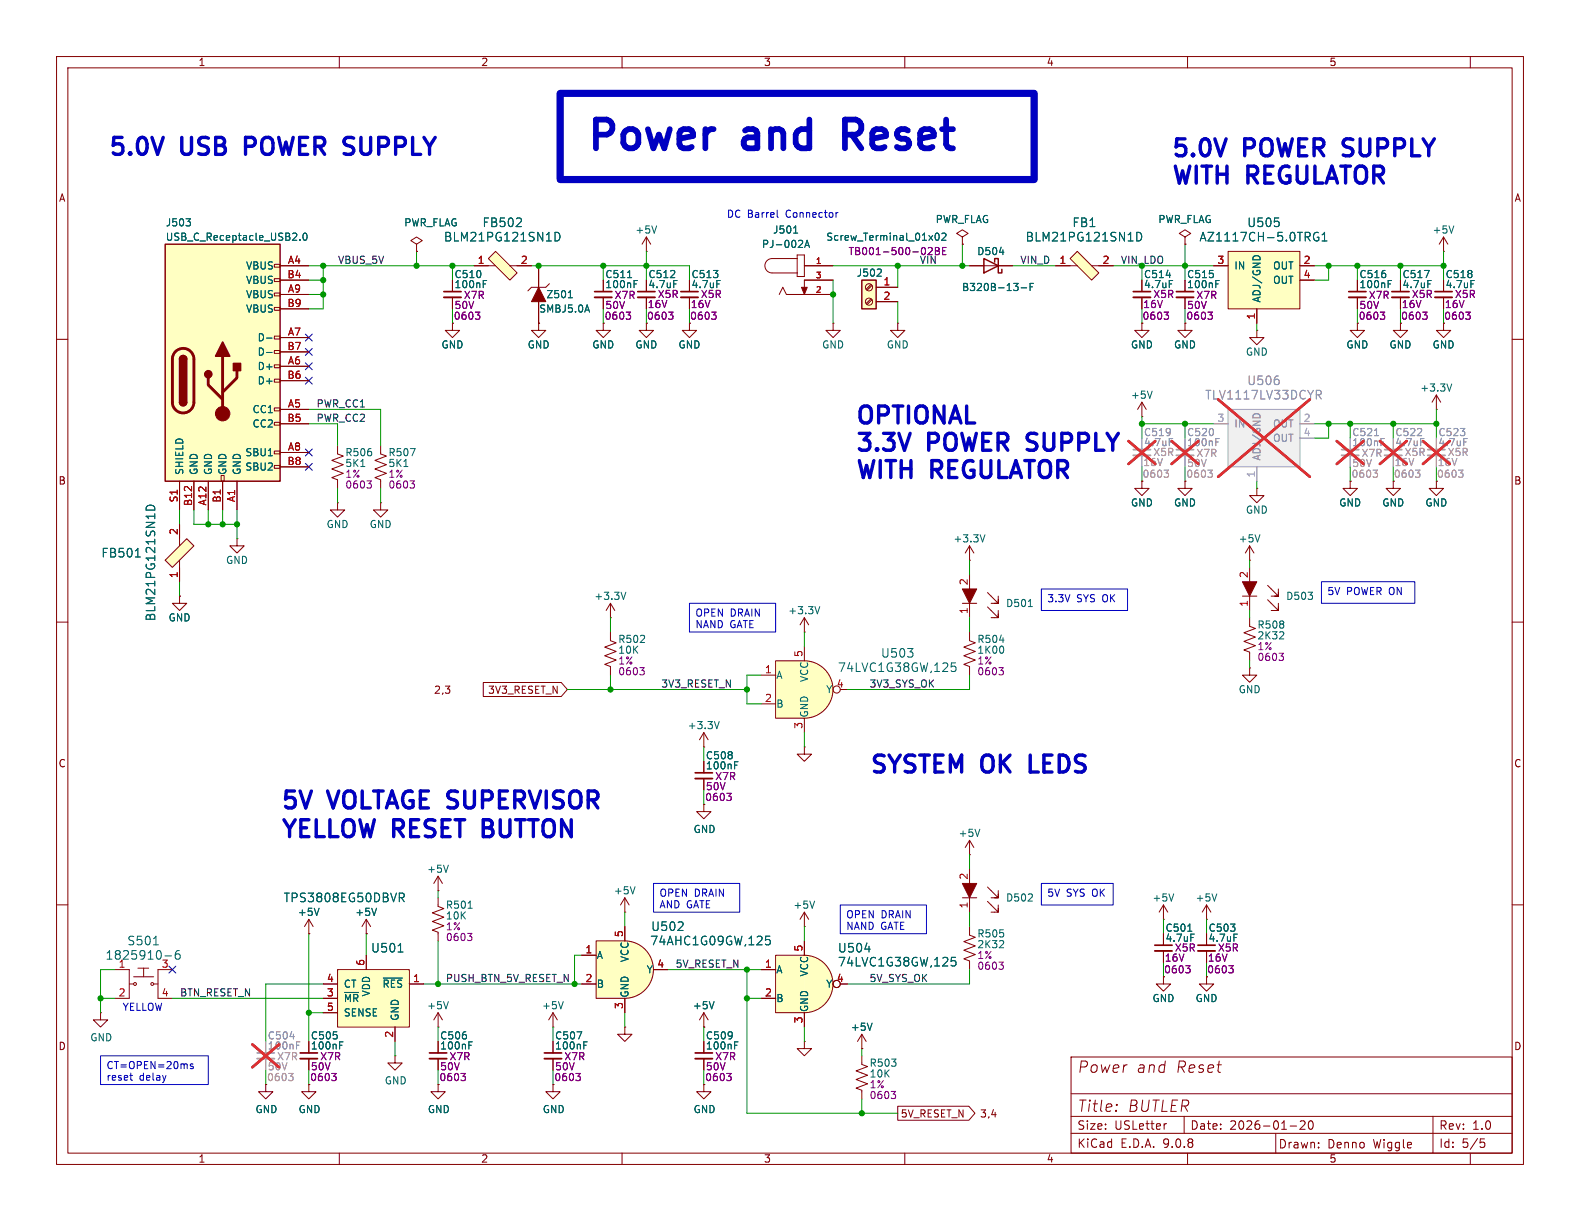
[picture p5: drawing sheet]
<svg xmlns="http://www.w3.org/2000/svg" width="279mm" height="216mm" viewBox="0 0 279 216" stroke-linecap="round" stroke-linejoin="round" font-family="sans-serif">
<defs><g id="words">
<g font-size="7.1" fill="#0000c2">
<text x="103.5" y="29.1">Power</text>
<text x="131.9" y="29.1">and</text>
<text x="151.6" y="29.1">Reset</text>
</g>
<g font-size="4.2" fill="#0000c2">
<text x="19" y="27.7">5.0V</text>
<text x="32.2" y="27.7">USB</text>
<text x="44.7" y="27.7">POWER</text>
<text x="63.5" y="27.7">SUPPLY</text>
<text x="207" y="27.9">5.0V</text>
<text x="220.2" y="27.9">POWER</text>
<text x="239" y="27.9">SUPPLY</text>
<text x="207" y="32.8">WITH</text>
<text x="220.8" y="32.8">REGULATOR</text>
<text x="151.1" y="75.2">OPTIONAL</text>
<text x="151.1" y="80">3.3V</text>
<text x="164.3" y="80">POWER</text>
<text x="183.1" y="80">SUPPLY</text>
<text x="151.1" y="84.8">WITH</text>
<text x="164.9" y="84.8">REGULATOR</text>
<text x="153.7" y="136.9">SYSTEM</text>
<text x="173.9" y="136.9">OK</text>
<text x="183.5" y="136.9">LEDS</text>
<text x="49.5" y="143.3">5V</text>
<text x="58.4" y="143.3">VOLTAGE SUPERVISOR</text>
<text x="49.5" y="148.3">YELLOW RESET</text>
<text x="86.8" y="148.3">BUTTON</text>
</g>
<g font-size="2.8" fill="#840000">
<text x="190.4" y="189.9">Power</text>
<text x="200.8" y="189.9">and</text>
<text x="207.8" y="189.9">Reset</text>
<text x="190.4" y="196.8">Title:</text>
<text x="199.3" y="196.8">BUTLER</text>
</g>
<g font-size="2.1" fill="#006464">
<text x="85.2" y="40.4">FB502</text>
<text x="189.6" y="40.4">FB1</text>
<text x="220.5" y="40.4">U505</text>
<text x="78.4" y="42.9">BLM21PG121SN1D</text>
<text x="181.3" y="42.9">BLM21PG121SN1D</text>
<text x="212" y="42.9">AZ1117CH-5.0TRG1</text>
<text x="17.8" y="98.8">FB501</text>
<text x="27.7" y="109.9" transform="rotate(-90 27.7 109.9)">BLM21PG121SN1D</text>
<text x="148.1" y="119">74LVC1G38GW,125</text>
<text x="155.7" y="116.5">U503</text>
<text x="50.1" y="159.7">TPS3808EG50DBVR</text>
<text x="22.4" y="167.4">S501</text>
<text x="114.9" y="167.4">74AHC1G09GW,125</text>
<text x="115.1" y="164.8">U502</text>
<text x="18.6" y="169.9">1825910-6</text>
<text x="65.5" y="168.6">U501</text>
<text x="148.1" y="168.6">U504</text>
<text x="148.1" y="171.1">74LVC1G38GW,125</text>
</g>
<g font-size="2.1" fill="#989898">
<text x="213" y="70.8">TLV1117LV33DCYR</text>
<text x="220.5" y="68.3">U506</text>
</g>
<g font-size="2.1" fill="#840000">
<text x="190.4" y="203.2">KiCad</text>
<text x="190.4" y="200">Size:</text>
<text x="197.1" y="200">USLetter</text>
<text x="198.1" y="203.2">E.D.A.</text>
<text x="205.7" y="203.2">9.0.8</text>
<text x="210.4" y="200">Date:</text>
<text x="217.4" y="200">2026-01-20</text>
<text x="226" y="203.3">Drawn:</text>
<text x="234.7" y="203.3">Denno</text>
<text x="242.9" y="203.3">Wiggle</text>
<text x="254.4" y="200">Rev:</text>
<text x="254.4" y="203.2">Id:</text>
<text x="258.5" y="203.2">5/5</text>
<text x="260.3" y="200">1.0</text>
</g>
<g font-size="1.8" fill="#840000">
<text x="35" y="11.9">1</text>
<text x="85" y="11.9">2</text>
<text x="135" y="11.9">3</text>
<text x="185" y="11.9">4</text>
<text x="235" y="11.9">5</text>
<text x="10.3" y="35.9">A</text>
<text x="267.7" y="35.9">A</text>
<text x="80.3" y="51.2">100nF</text>
<text x="106.9" y="51.2">100nF</text>
<text x="114.6" y="51.2">4.7uF</text>
<text x="122.2" y="51.2">4.7uF</text>
<text x="202.2" y="51.2">4.7uF</text>
<text x="209.8" y="51.2">100nF</text>
<text x="240.3" y="51.2">100nF</text>
<text x="247.9" y="51.2">4.7uF</text>
<text x="255.5" y="51.2">4.7uF</text>
<text x="80.1" y="56.7">0603</text>
<text x="106.8" y="56.7">0603</text>
<text x="121.9" y="56.7">0603</text>
<text x="209.7" y="56.7">0603</text>
<text x="247.7" y="56.7">0603</text>
<text x="10.3" y="85.9">B</text>
<text x="254" y="84.7">0603</text>
<text x="267.7" y="85.9">B</text>
<text x="76.7" y="122.9">2,3</text>
<text x="86.2" y="122.9">3V3_RESET_N</text>
<text x="10.3" y="135.9">C</text>
<text x="124.7" y="136.2">100nF</text>
<text x="267.7" y="135.9">C</text>
<text x="206" y="166.7">4.7uF</text>
<text x="213.6" y="166.7">4.7uF</text>
<text x="205.7" y="172.3">0603</text>
<text x="213.4" y="172.3">0603</text>
<text x="10.3" y="185.9">D</text>
<text x="54.9" y="185.8">100nF</text>
<text x="77.7" y="185.8">100nF</text>
<text x="98.1" y="185.8">100nF</text>
<text x="124.7" y="185.8">100nF</text>
<text x="267.7" y="185.9">D</text>
<text x="54.7" y="191.4">0603</text>
<text x="77.6" y="191.4">0603</text>
<text x="97.9" y="191.4">0603</text>
<text x="124.6" y="191.4">0603</text>
<text x="159.2" y="197.8">5V_RESET_N</text>
<text x="173.2" y="197.8">3,4</text>
<text x="35" y="205.8">1</text>
<text x="85" y="205.8">2</text>
<text x="135" y="205.8">3</text>
<text x="185" y="205.8">4</text>
<text x="235" y="205.8">5</text>
</g>
<g font-size="1.8" fill="#006464">
<text x="29.2" y="40.2">J503</text>
<text x="71.4" y="40.2">PWR_FLAG</text>
<text x="112.3" y="41.5">+5V</text>
<text x="136.6" y="41.5">J501</text>
<text x="165.4" y="39.6">PWR_FLAG</text>
<text x="204.7" y="39.6">PWR_FLAG</text>
<text x="253.2" y="41.5">+5V</text>
<text x="29.2" y="42.8">USB_C_Receptacle_USB2.0</text>
<text x="43.4" y="47.9">VBUS</text>
<text x="134.6" y="44">PJ-002A</text>
<text x="146" y="42.8">Screw_Terminal_01x02</text>
<text x="172.7" y="45.3">D504</text>
<text x="218.2" y="47.9">IN</text>
<text x="225" y="47.9">OUT</text>
<text x="43.4" y="50.4">VBUS</text>
<text x="43.4" y="52.9">VBUS</text>
<text x="80.3" y="49.4">C510</text>
<text x="96.5" y="52.9">Z501</text>
<text x="106.9" y="49.4">C511</text>
<text x="114.6" y="49.4">C512</text>
<text x="122.2" y="49.4">C513</text>
<text x="151.4" y="49.1">J502</text>
<text x="170" y="51.7">B320B-13-F</text>
<text x="202.2" y="49.4">C514</text>
<text x="209.8" y="49.4">C515</text>
<text x="223.1" y="53.6" transform="rotate(-90 223.1 53.6)">ADJ/GND</text>
<text x="225" y="50.4">OUT</text>
<text x="240.3" y="49.4">C516</text>
<text x="247.9" y="49.4">C517</text>
<text x="255.5" y="49.4">C518</text>
<text x="43.4" y="55.5">VBUS</text>
<text x="95.3" y="55.5">SMBJ5.0A</text>
<text x="45.5" y="60.6">D-</text>
<text x="45.5" y="63.1">D-</text>
<text x="45.5" y="65.6">D+</text>
<text x="78" y="61.8">GND</text>
<text x="93.2" y="61.8">GND</text>
<text x="104.6" y="61.8">GND</text>
<text x="112.3" y="61.8">GND</text>
<text x="119.9" y="61.8">GND</text>
<text x="145.3" y="61.8">GND</text>
<text x="156.7" y="61.8">GND</text>
<text x="199.9" y="61.8">GND</text>
<text x="207.5" y="61.8">GND</text>
<text x="220.2" y="63.1">GND</text>
<text x="238" y="61.8">GND</text>
<text x="245.6" y="61.8">GND</text>
<text x="253.2" y="61.8">GND</text>
<text x="45.5" y="68.2">D+</text>
<text x="199.9" y="70.7">+5V</text>
<text x="251.1" y="69.4">+3.3V</text>
<text x="44.6" y="73.3">CC1</text>
<text x="44.6" y="75.8">CC2</text>
<text x="43.3" y="80.9">SBU1</text>
<text x="43.3" y="83.4">SBU2</text>
<text x="61" y="80.9">R506</text>
<text x="61" y="82.8">5K1</text>
<text x="68.6" y="80.9">R507</text>
<text x="68.6" y="82.8">5K1</text>
<text x="32.6" y="84.1" transform="rotate(-90 32.6 84.1)">SHIELD</text>
<text x="35.2" y="84.1" transform="rotate(-90 35.2 84.1)">GND</text>
<text x="37.7" y="84.1" transform="rotate(-90 37.7 84.1)">GND</text>
<text x="40.2" y="84.1" transform="rotate(-90 40.2 84.1)">GND</text>
<text x="42.8" y="84.1" transform="rotate(-90 42.8 84.1)">GND</text>
<text x="199.9" y="89.8">GND</text>
<text x="207.5" y="89.8">GND</text>
<text x="236.7" y="89.8">GND</text>
<text x="244.3" y="89.8">GND</text>
<text x="252" y="89.8">GND</text>
<text x="57.7" y="93.6">GND</text>
<text x="65.3" y="93.6">GND</text>
<text x="220.2" y="91">GND</text>
<text x="39.9" y="99.9">GND</text>
<text x="168.5" y="96.1">+3.3V</text>
<text x="218.9" y="96.1">+5V</text>
<text x="105" y="106.3">+3.3V</text>
<text x="177.8" y="107.5">D501</text>
<text x="227.3" y="106.3">D503</text>
<text x="29.7" y="110.1">GND</text>
<text x="109.2" y="113.9">R502</text>
<text x="139.3" y="108.8">+3.3V</text>
<text x="172.7" y="113.9">R504</text>
<text x="222.3" y="111.4">R508</text>
<text x="222.3" y="113.3">2K32</text>
<text x="109.2" y="115.8">10K</text>
<text x="172.7" y="115.8">1K00</text>
<text x="137.2" y="120.2">A</text>
<text x="137.2" y="125.3">B</text>
<text x="143.1" y="120.7" transform="rotate(-90 143.1 120.7)">VCC</text>
<text x="146" y="122.8">Y</text>
<text x="218.9" y="122.8">GND</text>
<text x="121.5" y="129.1">+3.3V</text>
<text x="143.1" y="127" transform="rotate(-90 143.1 127)">GND</text>
<text x="124.7" y="134.5">C508</text>
<text x="122.6" y="147.5">GND</text>
<text x="169.4" y="148.2">+5V</text>
<text x="75.4" y="154.5">+5V</text>
<text x="78.7" y="160.9">R501</text>
<text x="108.5" y="158.3">+5V</text>
<text x="140.2" y="160.9">+5V</text>
<text x="177.8" y="159.6">D502</text>
<text x="203.7" y="159.6">+5V</text>
<text x="211.3" y="159.6">+5V</text>
<text x="52.6" y="162.2">+5V</text>
<text x="62.7" y="162.2">+5V</text>
<text x="78.7" y="162.8">10K</text>
<text x="172.7" y="166">R505</text>
<text x="172.7" y="167.9">2K32</text>
<text x="206" y="164.9">C501</text>
<text x="213.6" y="164.9">C503</text>
<text x="20.9" y="171.2">1</text>
<text x="28.5" y="171.2">3</text>
<text x="105.4" y="169.8">A</text>
<text x="111.4" y="170.2" transform="rotate(-90 111.4 170.2)">VCC</text>
<text x="114.3" y="172.3">Y</text>
<text x="137.2" y="172.3">A</text>
<text x="143.1" y="172.8" transform="rotate(-90 143.1 172.8)">VCC</text>
<text x="60.7" y="174.9">CT</text>
<text x="60.7" y="177.4">~{MR}</text>
<text x="60.7" y="179.9">SENSE</text>
<text x="65.6" y="176.3" transform="rotate(-90 65.6 176.3)">VDD</text>
<text x="67.5" y="174.9">~{RES}</text>
<text x="75.4" y="178.7">+5V</text>
<text x="95.8" y="178.7">+5V</text>
<text x="105.4" y="174.9">B</text>
<text x="111.4" y="176.5" transform="rotate(-90 111.4 176.5)">GND</text>
<text x="122.4" y="178.7">+5V</text>
<text x="137.2" y="177.4">B</text>
<text x="143.1" y="179" transform="rotate(-90 143.1 179)">GND</text>
<text x="146" y="174.9">Y</text>
<text x="203.7" y="177.4">GND</text>
<text x="211.3" y="177.4">GND</text>
<text x="15.9" y="184.3">GND</text>
<text x="54.9" y="184">C505</text>
<text x="70.7" y="180.6" transform="rotate(-90 70.7 180.6)">GND</text>
<text x="77.7" y="184">C506</text>
<text x="98.1" y="184">C507</text>
<text x="124.7" y="184">C509</text>
<text x="150.4" y="182.5">+5V</text>
<text x="67.9" y="191.9">GND</text>
<text x="153.7" y="188.8">R503</text>
<text x="153.7" y="190.7">10K</text>
<text x="45.1" y="197">GND</text>
<text x="52.7" y="197">GND</text>
<text x="75.6" y="197">GND</text>
<text x="95.9" y="197">GND</text>
<text x="122.6" y="197">GND</text>
</g>
<g font-size="1.8" fill="#0000c2">
<text x="128.4" y="38.7">DC Barrel</text>
<text x="139.1" y="38.7">Connector</text>
<text x="185.1" y="106.8">3.3V</text>
<text x="190.4" y="106.8">SYS OK</text>
<text x="234.6" y="105.5">5V</text>
<text x="238.1" y="105.5">POWER ON</text>
<text x="122.9" y="109.4">OPEN DRAIN</text>
<text x="122.9" y="111.4">NAND GATE</text>
<text x="116.5" y="158.9">OPEN DRAIN</text>
<text x="116.5" y="160.9">AND GATE</text>
<text x="185.1" y="158.9">5V</text>
<text x="188.6" y="158.9">SYS OK</text>
<text x="149.5" y="162.7">OPEN DRAIN</text>
<text x="149.5" y="164.7">NAND GATE</text>
<text x="21.6" y="178.8">YELLOW</text>
<text x="18.7" y="189.4">CT=OPEN=20ms</text>
<text x="18.7" y="191.4">reset</text>
<text x="24.6" y="191.4">delay</text>
</g>
<g font-size="1.8" fill="#a90000">
<text x="50.8" y="46.7">A4</text>
<text x="84.4" y="46.7">1</text>
<text x="92" y="46.7">2</text>
<text x="187.3" y="46.7">1</text>
<text x="194.9" y="46.7">2</text>
<text x="215.2" y="46.7">3</text>
<text x="230.4" y="46.7">2</text>
<text x="50.7" y="49.3">B4</text>
<text x="50.8" y="51.8">A9</text>
<text x="156.1" y="50.5">1</text>
<text x="156.1" y="53.1">2</text>
<text x="230.4" y="49.3">4</text>
<text x="50.7" y="54.4">B9</text>
<text x="50.8" y="59.4">A7</text>
<text x="222" y="56.6" transform="rotate(-90 222 56.6)">1</text>
<text x="50.7" y="62">B7</text>
<text x="50.8" y="64.5">A6</text>
<text x="50.7" y="67.1">B6</text>
<text x="50.7" y="74.7">B5</text>
<text x="50.8" y="72.1">A5</text>
<text x="50.7" y="82.3">B8</text>
<text x="50.8" y="79.8">A8</text>
<text x="31.5" y="88.9" transform="rotate(-90 31.5 88.9)">S1</text>
<text x="34" y="89.6" transform="rotate(-90 34 89.6)">B12</text>
<text x="36.6" y="89.5" transform="rotate(-90 36.6 89.5)">A12</text>
<text x="39.1" y="89" transform="rotate(-90 39.1 89)">B1</text>
<text x="41.7" y="88.9" transform="rotate(-90 41.7 88.9)">A1</text>
<text x="31.5" y="94.7" transform="rotate(-90 31.5 94.7)">2</text>
<text x="31.5" y="102.3" transform="rotate(-90 31.5 102.3)">1</text>
<text x="171.2" y="103.6" transform="rotate(-90 171.2 103.6)">2</text>
<text x="220.7" y="107.4" transform="rotate(-90 220.7 107.4)">1</text>
<text x="220.7" y="102.3" transform="rotate(-90 220.7 102.3)">2</text>
<text x="171.2" y="108.7" transform="rotate(-90 171.2 108.7)">1</text>
<text x="135.2" y="119.1">1</text>
<text x="142" y="116.3" transform="rotate(-90 142 116.3)">5</text>
<text x="135.2" y="124.2">2</text>
<text x="147.9" y="121.7">4</text>
<text x="142" y="129" transform="rotate(-90 142 129)">3</text>
<text x="171.2" y="155.6" transform="rotate(-90 171.2 155.6)">2</text>
<text x="171.2" y="160.7" transform="rotate(-90 171.2 160.7)">1</text>
<text x="110.2" y="165.8" transform="rotate(-90 110.2 165.8)">5</text>
<text x="57.7" y="173.7">4</text>
<text x="64.5" y="170.9" transform="rotate(-90 64.5 170.9)">6</text>
<text x="73" y="173.7">1</text>
<text x="103.4" y="168.7">1</text>
<text x="103.4" y="173.7">2</text>
<text x="116.1" y="171.2">4</text>
<text x="135.2" y="171.2">1</text>
<text x="142" y="168.3" transform="rotate(-90 142 168.3)">5</text>
<text x="147.9" y="173.7">4</text>
<text x="20.9" y="176.3">2</text>
<text x="28.5" y="176.3">4</text>
<text x="57.7" y="176.3">3</text>
<text x="57.7" y="178.8">5</text>
<text x="110.2" y="178.5" transform="rotate(-90 110.2 178.5)">3</text>
<text x="135.2" y="176.3">2</text>
<text x="69.6" y="183.6" transform="rotate(-90 69.6 183.6)">2</text>
<text x="142" y="181" transform="rotate(-90 142 181)">3</text>
</g>
<g font-size="1.8" fill="#0f0f0f">
<text x="59.7" y="46.7">VBUS_5V</text>
<text x="180.3" y="46.7">VIN_D</text>
<text x="55.9" y="74.7">PWR_CC2</text>
<text x="55.9" y="72.1">PWR_CC1</text>
<text x="116.8" y="121.7">3V3_RESET_N</text>
<text x="153.7" y="121.7">3V3_SYS_OK</text>
<text x="78.7" y="173.7">PUSH_BTN_5V_RESET_N</text>
<text x="119.4" y="171.2">5V_RESET_N</text>
<text x="153.7" y="173.7">5V_SYS_OK</text>
<text x="31.7" y="176.3">BTN_RESET_N</text>
</g>
<g font-size="1.8" fill="#840084">
<text x="149.9" y="45.3">TB001-500-02BE</text>
<text x="162.6" y="46.7">VIN</text>
<text x="81.9" y="53.1">X7R</text>
<text x="108.6" y="53.1">X7R</text>
<text x="116.2" y="52.9">X5R</text>
<text x="123.8" y="52.9">X5R</text>
<text x="203.8" y="52.9">X5R</text>
<text x="211.5" y="53.1">X7R</text>
<text x="241.9" y="53.1">X7R</text>
<text x="249.6" y="52.9">X5R</text>
<text x="257.2" y="52.9">X5R</text>
<text x="80.3" y="54.8">50V</text>
<text x="106.9" y="54.8">50V</text>
<text x="114.3" y="56.7">0603</text>
<text x="114.4" y="54.7">16V</text>
<text x="122.1" y="54.7">16V</text>
<text x="201.9" y="56.7">0603</text>
<text x="202.1" y="54.7">16V</text>
<text x="209.8" y="54.8">50V</text>
<text x="240.2" y="56.7">0603</text>
<text x="240.3" y="54.8">50V</text>
<text x="247.8" y="54.7">16V</text>
<text x="255.3" y="56.7">0603</text>
<text x="255.4" y="54.7">16V</text>
<text x="61" y="84.7">1%</text>
<text x="61" y="86.6">0603</text>
<text x="68.6" y="84.7">1%</text>
<text x="68.6" y="86.6">0603</text>
<text x="109.2" y="117.7">1%</text>
<text x="109.2" y="119.6">0603</text>
<text x="172.7" y="117.7">1%</text>
<text x="172.7" y="119.6">0603</text>
<text x="222.3" y="115.2">1%</text>
<text x="222.3" y="117.1">0603</text>
<text x="124.6" y="141.8">0603</text>
<text x="124.7" y="139.9">50V</text>
<text x="126.4" y="138.2">X7R</text>
<text x="78.7" y="164.7">1%</text>
<text x="78.7" y="166.6">0603</text>
<text x="172.7" y="169.8">1%</text>
<text x="172.7" y="171.7">0603</text>
<text x="205.9" y="170.2">16V</text>
<text x="207.7" y="168.5">X5R</text>
<text x="213.5" y="170.2">16V</text>
<text x="215.3" y="168.5">X5R</text>
<text x="54.9" y="189.5">50V</text>
<text x="56.5" y="187.7">X7R</text>
<text x="77.7" y="189.5">50V</text>
<text x="79.4" y="187.7">X7R</text>
<text x="98.1" y="189.5">50V</text>
<text x="99.7" y="187.7">X7R</text>
<text x="124.7" y="189.5">50V</text>
<text x="126.4" y="187.7">X7R</text>
<text x="153.7" y="192.6">1%</text>
<text x="153.7" y="194.5">0603</text>
</g>
<text font-size="1.8" fill="#009600" x="198.1" y="46.7">VIN_LDO</text>
<g font-size="1.8" fill="#989898">
<text x="202.2" y="77.3">C519</text>
<text x="209.8" y="77.3">C520</text>
<text x="218.2" y="75.8">IN</text>
<text x="225" y="75.8">OUT</text>
<text x="239" y="77.3">C521</text>
<text x="246.6" y="77.3">C522</text>
<text x="254.3" y="77.3">C523</text>
<text x="223.1" y="81.5" transform="rotate(-90 223.1 81.5)">ADJ/GND</text>
<text x="225" y="78.3">OUT</text>
<text x="47.3" y="184">C504</text>
</g>
<g font-size="1.8" fill="#aaa">
<text x="215.2" y="74.7">3</text>
<text x="230.4" y="74.7">2</text>
<text x="230.4" y="77.2">4</text>
<text x="222" y="84.5" transform="rotate(-90 222 84.5)">1</text>
</g>
<g font-size="1.8" fill="#a1a1a1">
<text x="202.1" y="82.6">16V</text>
<text x="202.2" y="79.1">4.7uF</text>
<text x="203.8" y="80.8">X5R</text>
<text x="209.8" y="79.1">100nF</text>
<text x="209.8" y="82.8">50V</text>
<text x="211.5" y="81">X7R</text>
<text x="239" y="79.1">100nF</text>
<text x="239" y="82.8">50V</text>
<text x="240.7" y="81">X7R</text>
<text x="246.5" y="82.6">16V</text>
<text x="246.6" y="79.1">4.7uF</text>
<text x="248.3" y="80.8">X5R</text>
<text x="254.1" y="82.6">16V</text>
<text x="254.3" y="79.1">4.7uF</text>
<text x="255.9" y="80.8">X5R</text>
<text x="201.9" y="84.7">0603</text>
<text x="209.7" y="84.7">0603</text>
<text x="238.9" y="84.7">0603</text>
<text x="246.4" y="84.7">0603</text>
<text x="47.3" y="185.8">100nF</text>
<text x="47.1" y="191.4">0603</text>
<text x="47.3" y="189.5">50V</text>
<text x="48.9" y="187.7">X7R</text>
</g>
<g font-size="1.4" fill="#a90000">
<text x="144.2" y="46.7">1</text>
<text x="144.2" y="49.3">3</text>
<text x="144.2" y="51.8">2</text>
</g>
</g></defs>
<g fill="none" stroke="#840000" stroke-width=".18">
<path d="M10 10h259.4v195.9h-259.4zM12 12h255.4v191.9h-255.4zM60 10v2M110 10v2M160 10v2M210 10v2M260 10v2M209.5 57.2v1.2h1.3l-1.3 1.3-1.2-1.3h1.2M247.6 57.2v1.2h1.3l-1.3 1.3-1.2-1.3h1.2M247.6 52.6v2M255.3 57.2v1.2h1.2l-1.2 1.3-1.3-1.3h1.3M255.3 52.6v2"/>
<path d="M10 60h2M267.4 60h2M171.4 99.1h.1M171.4 96.5v2.6M171.4 96.5l-.7 1.3M171.4 96.5l.8 1.3M238.8 85.1v1.3h1.2l-1.2 1.2-1.3-1.2h1.3M246.4 85.1v1.3h1.2l-1.2 1.2-1.3-1.2h1.3M10 110h2M142.2 111.8h.1M142.2 109.2l-.7 1.3M142.2 109.2l.8 1.3"/>
<path d="M142.2 109.2v2.6M170.2 106.7h2.5M171.4 101.6v2.5M171.4 106.7v2.5M174.6 104.8l1.9 1.9v-.7v.7h-.6h.6M174.6 107.3l1.9 1.9v-.6v.6h-1.2M175.3 106.7h.6M176.5 105.4v.6M176.5 108v.6M267.4 110h2M10 160h2M267.4 160h2"/>
<path d="M152.4 186.7v1.5l1 .4-2 .8 2 .7-2 .8 2 .7-2 .8 1 .4v1.5M189.4 186.9h78v17h-78zM189.4 197.4h78M189.4 193.4h78M197.5 195.3l.1 .1-.1 .1M197.5 195.3l-.1 .1 .1 .1M197.5 195.3v.2M206.3 198.7l-.3 .1M209.4 197.4v3M228.1 199.1h1.2M229.9 198.3l.6-.1 .2 .1 .1 .3-.9 1.1h.9M231.5 198.3l.2-.1a.81 .81 0 0 1 .6 .6 .81 .81 0 0 1-.3 .8l-.1 .1a.81 .81 0 0 1-.4-1.4z"/>
<path d="M253.4 197.4v6.5M60 203.9v2M110 203.9v2M160 203.9v2M189.4 200.4h78M210 203.9v2M225.6 200.4v3.5M233.2 202.8v.2M233.2 202.1v.1M260 203.9v2M261.8 201.4h.7M261.9 202h.4l.3 .2-.2 .6-.5 .1"/>
</g>
<path d="M251.9 47.8h.8l-.5 1.3M252.5 49.6h.6M260.1 49.6h.6M174.2 94.6l-.5 1.2M145 107.3l-.5 1.2M181.8 107.3h.8" fill="none" stroke="#006464" stroke-width=".18"/>
<path d="M170.2 104.1h2.5l-1.3 2.6z" fill="#840000" stroke="#840000" stroke-width=".18"/>
<path d="M208 79.5h3.1M237.2 79.5h3.1" fill="none" stroke="#a1a1a1" stroke-width=".3"/>
<path d="M208 80.5h3.1M237.2 80.5h3.1" fill="none" stroke="#a1a1a1" stroke-width=".33"/>
<path d="M209.5 80.5v2.1M213.6 83.1h.8l-.4 .5M214.1 83.6l.3 .3v.3l-.3 .2M238.8 80.5v2.1M242.8 83.1h.8l-.4 .5M243.4 83.6l.2 .3v.3l-.2 .2" fill="none" stroke="#a1a1a1" stroke-width=".18"/>
<path d="M215 78.1h.4M215 77.5h.6M243.1 77h.7M244.2 78.1h.4M244.2 77.5h.6" fill="none" stroke="#989898" stroke-width=".18"/>
<path d="M207.2 78l4.7 4M211.9 78l-4.7 4M236.4 78l4.7 4M241.1 78l-4.7 4" fill="none" stroke="#e12e31" stroke-width=".46"/>
<path d="M246.1 51.6h3.1M253.7 51.6h3.1" fill="none" stroke="#840000" stroke-width=".3"/>
<path d="M246.1 52.6h3.1M253.7 52.6h3.1" fill="none" stroke="#840000" stroke-width=".33"/>
<path d="M251.6 55.2h.8l-.5 .5M252.1 55.7l.3 .2v.3l-.3 .3M259.2 55.2h.8l-.4 .5M259.7 55.7l.3 .2v.3l-.3 .3M157.6 193h.8l-.4 .5M158.1 193.5l.3 .2v.3l-.3 .3" fill="none" stroke="#840084" stroke-width=".18"/>
<path d="M189.2 45.7l1.3-1.2 3.8 3.8-1.3 1.2z" fill="#ffffc2"/>
<g fill="none" stroke="#840000" stroke-width=".18">
<path d="M186.7 47h3.8M189.2 45.7l1.3-1.2 3.8 3.8-1.3 1.2zM193 47h3.8M209.5 41.9l1.1-.6-1.1-.7-1 .7 1 .6v1.3M209.5 43.2h.1M240 57.2v1.2h1.3l-1.3 1.3-1.2-1.3h1.2M240 52.6v2M221 99.1h.1M221 96.5l-.8 1.3M221 96.5l.7 1.3M221 96.5v2.6M222.2 86.4v1.2h1.3l-1.3 1.3-1.2-1.3h1.2"/>
<path d="M222.2 86.4h.1M219.7 105.4h2.5M221 109.2v1.5l1 .4-2 .8 2 .7-2 .8 2 .8-2 .7 1 .4v1.5M221 118.1v1.3h1.2l-1.2 1.3-1.3-1.3h1.3M221 118.1h.1M221 100.3v2.6M221 105.4v2.6M224.2 103.5l1.9 1.9v-.6v.6h-.7h.7M224.2 106l1.9 2v-.7v.7h-1.3M224.8 105.4h.6M226.1 104.1v.7M226.1 106.7v.6"/>
<path d="M170.2 158.8h2.5M171.4 151.1h.1M171.4 148.6l-.7 1.3M171.4 148.6l.8 1.3M171.4 148.6v2.5M171.4 153.7v2.5M171.4 158.8v2.5M174.6 156.8l1.9 2v-.7v.7h-.6h.6M174.6 159.4l1.9 1.9v-.6v.6h-1.2M175.3 158.8h.6M176.5 157.5v.6M171.4 163.8v1.6l1.1 .3-2.1 .8 2.1 .8-2.1 .7 2.1 .8-2.1 .7 1 .4v1.6"/>
<path d="M176.5 160v.7M47 191.8v1.2h1.3l-1.3 1.3-1.3-1.3h1.3"/>
</g>
<path d="M201 41.1a.77 .77 0 0 1 .9 .7 .77 .77 0 0 1-.9 .8zM245.5 50.2h.4M245.5 49.6h.6M222.8 94.6l-.4 1.2M227 111.9v.3l-.8 .8h.8M173.3 146.6l-.5 1.3M177.5 166.6l-.1 .3-.7 .7h.8" fill="none" stroke="#006464" stroke-width=".18"/>
<path d="M244.1 55.2h.8l-.5 .5M244.6 55.7l.3 .2v.3l-.3 .3M226.2 115.5h.8l-.5 .5M226.7 116l.3 .2v.3l-.3 .3M176.6 170.1h.8l-.4 .5M177.2 170.6l.2 .3v.3l-.2 .2" fill="none" stroke="#840084" stroke-width=".18"/>
<g fill="#840000" stroke="#840000" stroke-width=".18">
<path d="M170.2 156.2h2.5l-1.3 2.6z"/>
<path d="M219.7 102.9h2.5l-1.2 2.5z"/>
</g>
<path d="M238.5 51.6h3.1" fill="none" stroke="#840000" stroke-width=".3"/>
<path d="M238.5 52.6h3.1" fill="none" stroke="#840000" stroke-width=".33"/>
<path d="M217.2 44.5h12.7v10.1h-12.7z" fill="#ffffc2"/>
<g fill="none" stroke="#840000" stroke-width=".18">
<path d="M171.4 47h7.7M201.9 57.2v1.2h1.3l-1.3 1.3-1.2-1.3h1.2M201.9 52.6v2M209.5 52.6v2M214.6 47h2.6M217.2 44.5h12.7v10.1h-12.7zM222.2 58.4v1.3h1.3l-1.3 1.3-1.2-1.3h1.2M222.2 58.4h.1M222.2 54.6v2.6M229.9 47h2.5M229.9 49.5h2.5M255.3 44.5h.1"/>
<path d="M255.3 41.9l-.8 1.3M255.3 41.9l.7 1.3M255.3 41.9v2.6M254 72.4h.1M254 69.9l-.8 1.2M254 69.9l.8 1.2M254 69.9v2.5M254 85.1v1.3h-1.3l1.3 1.2 1.3-1.2h-1.3M107.9 109.2h.1M107.9 111.8v1.5l1.1 .4-2.1 .7 2.1 .8-2.1 .8 2.1 .7-2.1 .8 1 .4v1.5M107.9 106.7l-.7 1.3M107.9 106.7l.8 1.3"/>
<path d="M107.9 106.7v2.5M171.4 111.8v1.5l1.1 .4-2.1 .7 2.1 .8-2.1 .8 2.1 .7-2.1 .8 1 .4v1.5M124.5 132.1h.1M124.5 129.5l-.8 1.3M124.5 129.5l.7 1.3M124.5 129.5v2.6M142.2 132.1v1.3h1.3l-1.3 1.2-1.2-1.2h1.2M142.2 132.1h.1M142.2 163.8h.1M142.2 161.3l-.7 1.3M142.2 161.3l.8 1.3M142.2 161.3v2.5"/>
<path d="M213.4 172.7v1.3h1.2l-1.2 1.3-1.3-1.3h1.3M54.6 191.8v1.2h1.3l-1.3 1.3-1.3-1.3h1.3"/>
</g>
<g fill="none" stroke="#006464" stroke-width=".18">
<path d="M226.1 39.3v.6M257.1 39.9l-.4 1.3M176.7 44.6h.8M180.6 50.9h.9M182.2 50.7h.4M182.8 50.1h-.6v1.3M206.2 48.7h.8M206.8 49.6h.6M215 49.6h.6M215 50.2h.4M221.7 45.3l.4-.1 .5 .1M233.1 41.2a.75 .75 0 0 0-.9 .5 .75 .75 0 0 0 .6 .9l.4-.1v-.5h-.3"/>
<path d="M233.8 42.6h.9M233.8 41.5l.4-.4v1.5M256.7 67.9l-.4 1.3M110.7 104.7l-.5 1.3M176.8 113.2h.7M177.4 114.5l.1 .5-.1 .4M127.2 127.6l-.4 1.2M144.1 159.3l-.5 1.3"/>
</g>
<path d="M200.4 79.5h3.1M244.9 79.5h3M252.5 79.5h3M45.5 186.2h3" fill="none" stroke="#a1a1a1" stroke-width=".3"/>
<path d="M200.4 80.5h3.1M244.9 80.5h3M252.5 80.5h3M45.5 187.2h3" fill="none" stroke="#a1a1a1" stroke-width=".33"/>
<path d="M201.9 80.5v2.1M205.9 83.1h.7l-.4 .5M206.4 83.6l.2 .3v.3l-.2 .2M246.4 80.5v2.1M250.3 83.1h.8l-.4 .5M250.8 83.6l.3 .3v.3l-.3 .2M254 80.5v2.1M257.9 83.1h.8l-.4 .5M258.5 83.6l.2 .3v.3l-.2 .2M47 187.2v2M51 189.8h.8l-.4 .5M51.6 190.3l.2 .2v.3l-.2 .3" fill="none" stroke="#a1a1a1" stroke-width=".18"/>
<path d="M206.8 77.5h.6M251.2 77.5h.6M258.8 77.5h.6M51.3 183.3h.8M52.4 184.8h.5M52.4 184.2h.6" fill="none" stroke="#989898" stroke-width=".18"/>
<path d="M199.6 78l4.7 4M204.3 78l-4.7 4M244 78l4.7 4M248.7 78l-4.7 4M251.6 78l4.8 4M256.4 78l-4.8 4M44.6 184.7l4.8 4M49.4 184.7l-4.8 4" fill="none" stroke="#e12e31" stroke-width=".46"/>
<path d="M200.4 51.6h3.1M208 51.6h3.1" fill="none" stroke="#840000" stroke-width=".3"/>
<path d="M200.4 52.6h3.1M208 52.6h3.1" fill="none" stroke="#840000" stroke-width=".33"/>
<path d="M205.9 55.2h.7l-.4 .5M206.4 55.7l.2 .2v.3l-.2 .3M213.6 55.2h.8l-.4 .5M214.1 55.7l.3 .2v.3l-.3 .3M113.1 118.1h.8l-.4 .4M113.7 118.5l.2 .3v.3l-.2 .2M176.6 118.1h.8l-.4 .4M177.2 118.5l.2 .3v.3l-.2 .2" fill="none" stroke="#840084" stroke-width=".18"/>
<path d="M174 45.7l2.5 1.3-2.5 1.3zM175.9 46.4v-.7h.6v2.6h.7v-.7" fill="none" stroke="#840000" stroke-width=".25"/>
<path d="M142.2 116.8a5.1 5.1 0 0 1 5.1 5.1 5.1 5.1 0 0 1-5.1 5.1z" fill="#ffffc2" stroke="#ffffc2" stroke-width=".18"/>
<path d="M137.2 116.8h5v10.2h-5z" fill="#ffffc2"/>
<g fill="none" stroke="#840000" stroke-width=".18">
<path d="M95.2 47v3.8M95.2 53.3v3.9M97.2 50.2l-.7 .6h-2.5l-.7 .6M106.7 57.2v1.2h1.2l-1.2 1.3-1.3-1.3h1.3M106.7 52.6v2M114.3 57.2v1.2h1.3l-1.3 1.3-1.3-1.3h1.3M114.3 52.6v2M121.9 57.2v1.2h1.3l-1.3 1.3-1.3-1.3h1.3M121.9 52.6v2M137.8 52.1l.6-1.3 .7 1.3h8.2M141 45.7h-4.5a1.27 1.27 0 0 0-1.2 1.3 1.27 1.27 0 0 0 1.2 1.3h4.5M141 45.1h1.2v3.8h-1.2z"/>
<path d="M142.2 47h5.1M147.3 49.5h-5.1v2.6M201.9 73.7h.1M201.9 71.1l-.7 1.3M201.9 71.1l.8 1.3M201.9 71.1v2.6M134.6 119.4h2.6M142.2 116.8a5.1 5.1 0 0 1 5.1 5.1 5.1 5.1 0 0 1-5.1 5.1M142.2 116.8h-5v10.2h5M142.2 114.3v2.5M134.6 124.5h2.6M142.2 127v2.5"/>
<path d="M148.6 121.9h1.3M110.5 158.8l-.8 1.2M110.5 158.8l.8 1.2M110.5 158.8v2.5M124.5 142.2v1.3h1.2l-1.2 1.3-1.3-1.3h1.3M110.5 161.3h.1"/>
<circle cx="148" cy="121.9" r=".63"/>
</g>
<g fill="none" stroke="#006464" stroke-width=".18">
<path d="M100.5 52.6h.7M100.7 51.6l.2-.2v1.2M103.8 53.9l.5 1.3M111 49.1h.7M112.1 49.6h.6M112.1 50.2h.4M119.1 49.6h.6M126.8 49.6h.6M140.3 41.2h.8M142.3 43.8l.4-1.3 .4 1.3M142.4 43.4h.6M203.7 69.2l-.4 1.2"/>
<path d="M169 117.2h-.7l-.1 .7 .2-.1 .5 .1 .2 .2-.1 .5-.2 .1-.6-.1M112.3 156.8l-.4 1.3"/>
</g>
<g fill="#840000" stroke="#840000" stroke-width=".18">
<path d="M141.7 50.8h1l-.5 1.3z"/>
<path d="M95.2 50.8l1.3 2.5h-2.5z"/>
</g>
<path d="M105.2 51.6h3M112.8 51.6h3M120.4 51.6h3" fill="none" stroke="#840000" stroke-width=".3"/>
<path d="M105.2 52.6h3M112.8 52.6h3M120.4 52.6h3" fill="none" stroke="#840000" stroke-width=".33"/>
<path d="M110.7 55.2h.8l-.4 .5M111.3 55.7l.2 .2v.3l-.2 .3M118.2 55.2h.8l-.4 .5M118.8 55.7l.2 .2v.3l-.2 .3M125.8 55.2h.8l-.4 .5M126.4 55.7l.2 .2v.3l-.2 .3" fill="none" stroke="#840084" stroke-width=".18"/>
<path d="M29.2 43.2h20.3v41.9h-20.3z" fill="#ffffc2"/>
<g fill="none" stroke="#840000" stroke-width=".18">
<path d="M48.5 46.7h1v.5h-1zM48.5 49.3h1v.5h-1zM48.5 51.8h1v.5h-1zM48.5 54.4h1v.5h-1zM48.5 59.4h1v.5h-1zM49.5 47h5.1M49.5 49.5h5.1M49.5 52.1h5.1M49.5 54.6h5.1M49.5 59.7h5.1M114.3 44.5h.1M114.3 41.9l-.8 1.3"/>
<path d="M114.3 41.9l.8 1.3M114.3 41.9v2.6M170.2 41.9l1-.6-1-.7-1 .7 1 .6v1.3M170.2 43.2h.1M48.5 62h1v.5h-1zM48.5 74.7h1v.5h-1zM48.5 64.5h1v.5h-1zM48.5 67.1h1v.5h-1zM48.5 72.1h1v.5h-1zM48.5 79.8h1v.5h-1zM49.5 62.2h5.1M49.5 64.8h5.1"/>
<path d="M49.5 67.3h5.1M49.5 72.4h5.1M49.5 74.9h5.1M31.7 85.1v5.1M34.3 85.1v5.1M36.8 85.1v5.1M39.1 84.1h.5v1h-.5zM39.4 85.1v5.1M41.9 85.1v5.1M48.5 82.3h1v.5h-1zM49.5 80h5.1M49.5 82.6h5.1"/>
<path d="M201.9 85.1v1.3h1.3l-1.3 1.2-1.2-1.2h1.2M209.5 85.1v1.3h1.3l-1.3 1.2-1.2-1.2h1.2M124.5 137.7v2M205.7 162.6h.1M205.7 172.7v1.3h1.3l-1.3 1.3-1.2-1.3h1.2M205.7 160v2.6M205.7 168.1v2.1M205.7 160l-.7 1.3M205.7 160l.8 1.3"/>
</g>
<path d="M29.2 43.2h20.3v41.9h-20.3zM31.7 63.5a.64 .64 0 0 1 .7-.6 .64 .64 0 0 1 .6 .6M31.7 71.1a.64 .64 0 0 0 .7 .7 .64 .64 0 0 0 .6-.7" fill="none" stroke="#840000" stroke-width=".25"/>
<path d="M31 62.2a1.91 1.91 0 0 1 2.1-.5 1.91 1.91 0 0 1 1.2 1.8v7.6a1.91 1.91 0 0 1-1.9 1.9 1.91 1.91 0 0 1-1.9-1.9v-7.7l.2-.7zM36.8 66.8v1.3l2.6 2.5M39.4 63v10.2M41.9 65.5v1.3l-2.5 2.5" fill="none" stroke="#840000" stroke-width=".51"/>
<g fill="#840000" stroke="#840000" stroke-width=".25">
<path d="M31.7 63.5h1.3v7.6h-1.3z"/>
<path d="M31.9 63.1a.64 .64 0 0 1 .7-.2 .64 .64 0 0 1 .4 .6h-1.3z"/>
<path d="M31.7 71.1h1.3a.64 .64 0 0 1-.6 .7 .64 .64 0 0 1-.7-.7z"/>
<path d="M39.4 60.5l1.2 2.5h-2.5z"/>
<path d="M41.3 64.3h1.2v1.2h-1.2z"/>
<circle cx="36.8" cy="66.2" r=".63"/>
</g>
<circle cx="39.4" cy="73.2" r="1.27" fill="#840000" stroke="#840000" stroke-width=".18"/>
<path d="M32.9 38.7h.8l-.4 .5M33.6 39.2l.1 .2-.1 .5M116.1 39.9l-.4 1.3M47.1 59.8h1M53 42.4v.1M53.8 41.3l.1-.1a.68 .68 0 0 1 .4 .7 .68 .68 0 0 1-.4 .6 .84 .84 0 0 1-.1-1.2zM47.1 62.3h1M129.9 135.3h.4M129.9 134.7h.6M207.6 158.1l-.5 1.2M210 164.7h.8M210.6 165.2h.6" fill="none" stroke="#006464" stroke-width=".18"/>
<path d="M122.9 136.7h3.1M204.2 167.1h3.1" fill="none" stroke="#840000" stroke-width=".3"/>
<path d="M122.9 137.7h3.1M204.2 168.1h3.1" fill="none" stroke="#840000" stroke-width=".33"/>
<path d="M128.5 140.3h.8l-.4 .5M129.1 140.8l.2 .2v.3l-.2 .2M209.7 170.8h.7l-.4 .4M210.2 171.2l.2 .3v.3l-.2 .2" fill="none" stroke="#840084" stroke-width=".18"/>
<path d="M152.4 49.5h2.5v5.1h-2.5z" fill="#ffffc2"/>
<path d="M152.4 49.5h2.5v5.1h-2.5z" fill="none" stroke="#840000" stroke-width=".25"/>
<g fill="none" stroke="#840000" stroke-width=".18">
<path d="M147.3 57.2v1.2h1.3l-1.3 1.3-1.3-1.3h1.3M147.3 57.2h.1M154 50.3l-.8 .8M154 52.8l-.8 .9M154.2 50.5l-.9 .8M154.2 53l-.9 .8M154.9 50.8h3.8M154.9 53.3h3.8M158.7 57.2v1.2h1.3l-1.3 1.3-1.2-1.3h1.2M158.7 57.2h.1M213.4 162.6h.1M213.4 160l-.8 1.3"/>
<path d="M213.4 160l.7 1.3M213.4 160v2.6M213.4 168.1v2.1"/>
<circle cx="153.7" cy="53.3" r=".63"/>
<circle cx="153.7" cy="50.8" r=".63"/>
</g>
<path d="M155.7 47.6l.2 .2-.1 .3-.7 .7h.8M165.5 41.3l.2-.1a.68 .68 0 0 1 .4 .7 .68 .68 0 0 1-.4 .6l-.2-.1-.1-.4zM166.6 41.3l.4-.1 .3 .4-.8 .9h.8M215.2 158.1l-.4 1.2M218.2 165.2h.6" fill="none" stroke="#006464" stroke-width=".18"/>
<path d="M164.1 43.9l.5-.1 .3 .3-.8 .9M165.4 44.4h.4M165.8 44.4l.3-.3-.1-.2-.6-.1v1.2M165.8 44.4l.3 .2v.3l-.2 .1M166.7 44.4h.4M167.3 43.8h-.6v1.2h.6M217.3 170.8h.8l-.5 .4M217.8 171.2l.3 .3v.3l-.3 .2" fill="none" stroke="#840084" stroke-width=".18"/>
<path d="M211.8 167.1h3.1" fill="none" stroke="#840000" stroke-width=".3"/>
<path d="M211.8 168.1h3.1" fill="none" stroke="#840000" stroke-width=".33"/>
<path d="M217.2 72.4h12.7v10.2h-12.7z" fill="#f0f0f0"/>
<path d="M214.6 74.9h2.6M217.2 72.4h12.7v10.2h-12.7zM229.9 74.9h2.5M229.9 77.5h2.5M222.2 82.6v2.5" fill="none" stroke="#a1a1a1" stroke-width=".18"/>
<path d="M221.7 73.3l.4-.2 .5 .2M226.1 67.2v.7M232.8 69h.6l.2 .3-.1 .4-.7 .1M233.1 69.8l.5 .7" fill="none" stroke="#989898" stroke-width=".18"/>
<path d="M215.4 70.6l16.2 13.7M231.6 70.6l-16.2 13.7" fill="none" stroke="#e12e31" stroke-width=".46"/>
<path d="M80 57.2v1.2h1.3l-1.3 1.3-1.3-1.3h1.3M80 52.6v2M95.2 57.2v1.2h1.3l-1.3 1.3-1.2-1.3h1.2M95.2 57.2h.1" fill="none" stroke="#840000" stroke-width=".18"/>
<path d="M78.5 51.6h3" fill="none" stroke="#840000" stroke-width=".3"/>
<path d="M78.5 52.6h3" fill="none" stroke="#840000" stroke-width=".33"/>
<path d="M85.5 50.2h.4M85.5 49.6h.6" fill="none" stroke="#006464" stroke-width=".18"/>
<path d="M84.1 55.2h.7l-.4 .5M84.6 55.7l.2 .2v.3l-.2 .3" fill="none" stroke="#840084" stroke-width=".18"/>
<path d="M86.4 45.7l1.2-1.2 3.8 3.8-1.2 1.2z" fill="#ffffc2"/>
<g fill="none" stroke="#840000" stroke-width=".18">
<path d="M73.7 43.2l1-.7-1-.6-1.1 .6 1.1 .7v1.3M73.7 44.5h.1M83.8 47h3.8M86.4 45.7l1.2-1.2 3.8 3.8-1.2 1.2zM90.2 47h3.8M77.5 158.8v1.5l1 .4-2 .7 2 .8-2 .7 2 .8-2 .8 1 .3v1.6M64.8 165.1h.1M64.8 162.6l-.8 1.2M64.8 162.6l.7 1.2M64.8 162.6v2.5M54.6 187.2v2M69.8 186.7v1.3h1.3l-1.3 1.2-1.2-1.2h1.2"/>
<path d="M69.8 186.7h.1"/>
</g>
<path d="M92.1 38.6l.1 .2-.1 .4-.8 .9h.9M98.2 41.1a.77 .77 0 0 1 .8 .7 .77 .77 0 0 1-.8 .8zM66.6 160.6l-.4 1.3M82.8 160.6h.7M60.1 184.8h.4M60.1 184.2h.6" fill="none" stroke="#006464" stroke-width=".18"/>
<path d="M82.7 165h.7l-.4 .5M83.2 165.5l.2 .3v.3l-.2 .2M58.7 189.8h.7l-.4 .5M59.2 190.3l.2 .2v.3l-.2 .3" fill="none" stroke="#840084" stroke-width=".18"/>
<path d="M53.1 186.2h3" fill="none" stroke="#840000" stroke-width=".3"/>
<path d="M53.1 187.2h3" fill="none" stroke="#840000" stroke-width=".33"/>
<path d="M59.7 171.5h12.7v10.1h-12.7z" fill="#ffffc2"/>
<g fill="none" stroke="#840000" stroke-width=".18">
<path d="M59.7 78.7v1.6l1 .3-2 .8 2 .8-2 .7 2 .8-2 .8 1 .3v1.6M67.3 78.7v1.6l1 .3-2 .8 2 .8-2 .7 2 .8-2 .8 1 .3v1.6M41.9 95.3v1.2h1.3l-1.3 1.3-1.3-1.3h1.3M41.9 95.3h.1M59.7 88.9v1.3h1.3l-1.3 1.2-1.3-1.2h1.3M59.7 88.9h.1M67.3 88.9v1.3h1.3l-1.3 1.2-1.3-1.2h1.3M67.3 88.9h.1M77.5 157.5h.1M77.5 154.9v2.6M77.5 154.9l-.8 1.3M77.5 154.9l.7 1.3"/>
<path d="M17.8 179.1v1.2h1.2l-1.2 1.3-1.3-1.3h1.3M17.8 179.1h.1M54.6 165.1h.1M54.6 162.6l-.8 1.2M54.6 162.6l.8 1.2M54.6 162.6v2.5M57.1 174h2.6M57.1 176.5h2.6M57.1 179.1h2.6M59.7 171.5h12.7v10.1h-12.7zM64.8 168.9v2.6M72.4 174h2.5"/>
<path d="M77.5 179.1v2.5M77.5 179.1l-.8 1.2M77.5 179.1l.7 1.2M97.8 179.1v2.5M97.8 179.1l-.8 1.2M97.8 179.1l.8 1.2M69.8 181.6v2.6M77.5 181.6h.1M77.5 191.8v1.2h1.2l-1.2 1.3-1.3-1.3h1.3M77.5 187.2v2M97.8 191.8v1.2h1.3l-1.3 1.3-1.3-1.3h1.3M97.8 181.6h.1"/>
<path d="M97.8 187.2v2"/>
</g>
<g fill="none" stroke="#006464" stroke-width=".18">
<path d="M72.6 79.3h.8l-.5 1.3M63.8 82.5h.7M71.4 82.5h.7M70.6 157.9h.6l.3 .3-.2 .4-.7 .1M71 158.7l.5 .7M79.3 153l-.4 1.2M56.4 160.6l-.4 1.3M67.8 172.9h3.3M70.4 168.3h.9M79.3 177.1l-.4 1.3M99.6 177.1l-.4 1.3M82.9 184.8h.4"/>
<path d="M82.9 184.2h.6M102 182.4h.9l-.6 1.3M103.2 184.8h.5M103.2 184.2h.6"/>
</g>
<path d="M75.9 186.2h3.1M96.3 186.2h3" fill="none" stroke="#840000" stroke-width=".3"/>
<path d="M75.9 187.2h3.1M96.3 187.2h3" fill="none" stroke="#840000" stroke-width=".33"/>
<path d="M64.9 85h.8l-.5 .5M65.4 85.5l.3 .3v.3l-.3 .2M72.5 85h.8l-.4 .5M73 85.5l.3 .3v.3l-.3 .2M81.5 189.8h.8l-.4 .5M82.1 190.3l.2 .2v.3l-.2 .3M101.8 189.8h.8l-.4 .5M102.4 190.3l.2 .2v.3l-.2 .3" fill="none" stroke="#840084" stroke-width=".18"/>
<path d="M33 95.3l1.3 1.2-3.8 3.8-1.3-1.2z" fill="#ffffc2"/>
<g fill="none" stroke="#840000" stroke-width=".18">
<path d="M31.7 92.7v3.8M31.7 99.1v3.8M33 95.3l1.3 1.2-3.8 3.8-1.3-1.2zM31.7 105.4v1.3h1.3l-1.3 1.3-1.2-1.3h1.2M31.7 105.4h.1M20.3 171.5h2.6v5h-2.6M22.9 174h.7M23.6 172.7h3.6M24.4 171.2h1.9M25.4 171.2v1.5M27.2 174h.7M30.5 171.5h-2.6v5h2.6"/>
<circle cx="23.9" cy="174" r=".25"/>
<circle cx="26.9" cy="174" r=".25"/>
</g>
<path d="M23.9 98.5h.9M25.9 89.6a.82 .82 0 0 1 1-.2 .82 .82 0 0 1 .5 .8h-1.6zM27.1 167.1h.9M29.2 169h1.1M31.7 168.1a.6 .6 0 0 0-.7 .6v.6l.1 .2 .5 .1 .2-.1 .1-.5-.2-.3h-.4l-.3 .3" fill="none" stroke="#006464" stroke-width=".18"/>
<path d="M142.2 168.9a5.1 5.1 0 0 1 5.1 5.1 5.1 5.1 0 0 1-5.1 5.1z" fill="#ffffc2" stroke="#ffffc2" stroke-width=".18"/>
<path d="M137.2 168.9h5v10.2h-5z" fill="#ffffc2"/>
<g fill="none" stroke="#840000" stroke-width=".18">
<path d="M134.6 171.5h2.6M134.6 176.5h2.6M142.2 168.9a5.1 5.1 0 0 1 5.1 5.1 5.1 5.1 0 0 1-5.1 5.1M142.2 168.9h-5v10.2h5M142.2 166.4v2.5M142.2 179.1v2.5M148.6 174h1.3M110.5 181.6v1.3h1.3l-1.3 1.3-1.3-1.3h1.3M110.5 181.6h.1M152.4 185.4h.1M152.4 182.9l-.8 1.3M152.4 182.9l.8 1.3"/>
<path d="M152.4 182.9v2.5"/>
<circle cx="148" cy="174" r=".63"/>
</g>
<path d="M152.9 167.8h1M169 169.3h-.7l-.1 .7 .2-.1h.5l.2 .3-.1 .5-.2 .1-.6-.1M154.2 180.9l-.4 1.3" fill="none" stroke="#006464" stroke-width=".18"/>
<path d="M110.5 166.4a5.1 5.1 0 0 1 5 5.1 5.1 5.1 0 0 1-5 5z" fill="#ffffc2" stroke="#ffffc2" stroke-width=".18"/>
<path d="M105.4 166.4h5.1v10.1h-5.1z" fill="#ffffc2"/>
<g fill="none" stroke="#840000" stroke-width=".18">
<path d="M49.5 47h5.1M49.5 49.5h5.1M49.5 52.1h5.1M49.5 54.6h5.1M49.5 59.7h5.1M73.7 44.5h.1M80 52.6v2M83.8 47h2.6M91.4 47h2.6M95.2 57.2h.1M95.2 47v3.8M95.2 53.3v3.9"/>
<path d="M106.7 52.6v2M114.3 52.6v2M121.9 52.6v2M142.2 47h5.1M142.2 49.5h5.1M142.2 52.1h5.1M154.9 50.8h3.8M154.9 53.3h3.8M170.2 43.2h.1M171.4 47h2.6M176.5 47h2.6M186.7 47h2.5"/>
<path d="M194.3 47h2.5M201.9 52.6v2M209.5 43.2h.1M209.5 52.6v2M214.6 47h2.6M222.2 54.6v2.6M229.9 47h2.5M229.9 49.5h2.5M240 52.6v2M247.6 52.6v2M255.3 52.6v2M49.5 62.2h5.1"/>
<path d="M49.5 64.8h5.1M49.5 67.3h5.1M49.5 72.4h5.1M49.5 74.9h5.1M31.7 85.1v5.1M31.7 92.7v2.6M34.3 85.1v5.1M36.8 85.1v5.1M39.4 85.1v5.1M41.9 85.1v5.1M49.5 80h5.1M49.5 82.6h5.1"/>
<path d="M31.7 105.4h.1M31.7 100.3v2.6M85.5 120.7h13.8l1 1.2-1 1.3h-13.8zM124.5 137.7v2M54.6 165.1h.1M57.1 174h2.6M57.1 176.5h2.6M57.1 179.1h2.6M64.8 165.1h.1M64.8 168.9v2.6M72.4 174h2.5M102.9 168.9h2.5"/>
<path d="M102.9 174h2.5M110.5 166.4a5.1 5.1 0 0 1 5 5.1 5.1 5.1 0 0 1-5 5M110.5 166.4h-5.1v10.1h5.1M110.5 163.8v2.6M110.5 176.5v2.6M115.6 171.5h2.5M124.5 179.1v2.5M124.5 179.1l-.8 1.2M124.5 179.1l.7 1.2M134.6 171.5h2.6M134.6 176.5h2.6M142.2 166.4v2.5"/>
<path d="M142.2 179.1v2.5M148.6 174h1.3M205.7 168.1v2.1M213.4 168.1v2.1M54.6 187.2v2M69.8 181.6v2.6M77.5 187.2v2M97.8 187.2v2M124.5 181.6h.1M124.5 191.8v1.2h1.2l-1.2 1.3-1.3-1.3h1.3M124.5 187.2v2M142.2 184.2v1.2h1.3l-1.3 1.3-1.2-1.3h1.2"/>
<path d="M142.2 184.2h.1M152.4 185.4h.1M158.7 195.6h12.6l1.1 1.3-1.1 1.2h-12.6z"/>
<circle cx="148" cy="174" r=".63"/>
</g>
<g fill="none" stroke="#006464" stroke-width=".18">
<path d="M32.9 38.7h.8l-.4 .5M33.6 39.2l.1 .2-.1 .5M92.1 38.6l.1 .2-.1 .4-.8 .9h.9M226.1 39.3v.6M47.1 59.8h1M53 42.4v.1M53.8 41.3l.1-.1a.68 .68 0 0 1 .4 .7 .68 .68 0 0 1-.4 .6 .84 .84 0 0 1-.1-1.2zM85.5 49.6h.6M85.5 50.2h.4M98.2 41.1a.77 .77 0 0 1 .8 .7 .77 .77 0 0 1-.8 .8zM100.5 52.6h.7M100.7 51.6l.2-.2v1.2"/>
<path d="M103.8 53.9l.5 1.3M111 49.1h.7M112.1 49.6h.6M112.1 50.2h.4M119.1 49.6h.6M126.8 49.6h.6M140.3 41.2h.8M142.3 43.8l.4-1.3 .4 1.3M142.4 43.4h.6M155.7 47.6l.2 .2-.1 .3-.7 .7h.8M165.5 41.3l.2-.1a.68 .68 0 0 1 .4 .7 .68 .68 0 0 1-.4 .6l-.2-.1-.1-.4zM166.6 41.3l.4-.1 .3 .4-.8 .9h.8"/>
<path d="M176.7 44.6h.8M180.6 50.9h.9M182.2 50.7h.4M182.8 50.1h-.6v1.3M201 41.1a.77 .77 0 0 1 .9 .7 .77 .77 0 0 1-.9 .8zM206.2 48.7h.8M206.8 49.6h.6M215 49.6h.6M215 50.2h.4M221.7 45.3l.4-.1 .5 .1M233.1 41.2a.75 .75 0 0 0-.9 .5 .75 .75 0 0 0 .6 .9l.4-.1v-.5h-.3M233.8 42.6h.9"/>
<path d="M233.8 41.5l.4-.4v1.5M245.5 49.6h.6M245.5 50.2h.4M251.9 47.8h.8l-.5 1.3M252.5 49.6h.6M260.1 49.6h.6M47.1 62.3h1M23.9 98.5h.9M25.9 89.6a.82 .82 0 0 1 1-.2 .82 .82 0 0 1 .5 .8h-1.6zM129.9 135.3h.4M129.9 134.7h.6M70.6 157.9h.6l.3 .3-.2 .4-.7 .1"/>
<path d="M71 158.7l.5 .7M56.4 160.6l-.4 1.3M66.6 160.6l-.4 1.3M67.8 172.9h3.3M70.4 168.3h.9M119.9 164.5h.9M120.7 163.1v.6M126.3 177.1l-.4 1.3M136.1 165.5h-.7l-.1 .8 .3-.2 .5 .1 .1 .2-.1 .5-.2 .2-.6-.2M152.9 167.8h1M169 169.3h-.7l-.1 .7 .2-.1h.5l.2 .3-.1 .5-.2 .1-.6-.1M210 164.7h.8"/>
<path d="M210.6 165.2h.6M218.2 165.2h.6M60.1 184.8h.4M60.1 184.2h.6M82.9 184.8h.4M82.9 184.2h.6M102 182.4h.9l-.6 1.3M103.2 184.8h.5M103.2 184.2h.6M129.9 184.8h.4M129.9 184.2h.6M154.2 180.9l-.4 1.3"/>
</g>
<path d="M122.9 186.2h3.1" fill="none" stroke="#840000" stroke-width=".3"/>
<path d="M122.9 187.2h3.1" fill="none" stroke="#840000" stroke-width=".33"/>
<g fill="none" stroke="#840084" stroke-width=".18">
<path d="M84.1 55.2h.7l-.4 .5M84.6 55.7l.2 .2v.3l-.2 .3M110.7 55.2h.8l-.4 .5M111.3 55.7l.2 .2v.3l-.2 .3M118.2 55.2h.8l-.4 .5M118.8 55.7l.2 .2v.3l-.2 .3M125.8 55.2h.8l-.4 .5M126.4 55.7l.2 .2v.3l-.2 .3M164.1 43.9l.5-.1 .3 .3-.8 .9M165.4 44.4h.4M165.8 44.4l.3-.3-.1-.2-.6-.1v1.2M165.8 44.4l.3 .2v.3l-.2 .1"/>
<path d="M166.7 44.4h.4M167.3 43.8h-.6v1.2h.6M205.9 55.2h.7l-.4 .5M206.4 55.7l.2 .2v.3l-.2 .3M213.6 55.2h.8l-.4 .5M214.1 55.7l.3 .2v.3l-.3 .3M244.1 55.2h.8l-.5 .5M244.6 55.7l.3 .2v.3l-.3 .3M251.6 55.2h.8l-.5 .5M252.1 55.7l.3 .2v.3l-.3 .3M259.2 55.2h.8l-.4 .5M259.7 55.7l.3 .2v.3l-.3 .3"/>
<path d="M128.5 140.3h.8l-.4 .5M129.1 140.8l.2 .2v.3l-.2 .2M209.7 170.8h.7l-.4 .4M210.2 171.2l.2 .3v.3l-.2 .2M217.3 170.8h.8l-.5 .4M217.8 171.2l.3 .3v.3l-.3 .2M58.7 189.8h.7l-.4 .5M59.2 190.3l.2 .2v.3l-.2 .3M81.5 189.8h.8l-.4 .5M82.1 190.3l.2 .2v.3l-.2 .3M101.8 189.8h.8l-.4 .5M102.4 190.3l.2 .2v.3l-.2 .3"/>
<path d="M128.5 189.8h.8l-.4 .5M129.1 190.3l.2 .2v.3l-.2 .3"/>
</g>
<g fill="none" stroke="#009600" stroke-width=".18">
<path d="M54.6 47h29.2M54.6 52.1h2.5M54.6 49.5h2.5M57.1 47v7.6h-2.5M73.7 44.5v2.5M80 47v2.5M80 54.6v2.6M94 47h27.9v2.5M106.7 47v2.5M106.7 54.6v2.6M114.3 44.5v5M114.3 54.6v2.6"/>
<path d="M121.9 54.6v2.6M147.3 47h24.1M147.3 49.5v7.7M158.7 47v3.8M158.7 53.3v3.9M170.2 43.2v3.8M179.1 47h7.6M196.8 47h17.8M201.9 47v2.5M201.9 54.6v2.6M209.5 43.2v6.3M209.5 54.6v2.6"/>
<path d="M222.2 57.2v1.2M232.4 47h22.9M234.9 47v2.5h-2.5M240 47v2.5M240 54.6v2.6M247.6 47v2.5M247.6 54.6v2.6M255.3 44.5v5M255.3 54.6v2.6M54.6 74.9h5.1v3.8M54.6 72.4h12.7v6.3M201.9 74.9h12.7"/>
<path d="M201.9 73.7v3.8M209.5 74.9v2.6M232.4 74.9h21.6M234.9 74.9v2.6h-2.5M238.8 74.9v2.6M246.4 74.9v2.6M254 72.4v5.1M31.7 90.2v2.5M34.3 90.2v2.5h7.6M36.8 90.2v2.5M39.4 90.2v2.5M41.9 90.2v5.1"/>
<path d="M59.7 86.4v2.5M67.3 86.4v2.5M171.4 99.1v2.5M201.9 82.6v2.5M209.5 82.6v2.5M221 99.1v1.2M222.2 85.1v1.3M238.8 82.6v2.5M246.4 82.6v2.5M254 82.6v2.5M31.7 102.9v2.5M107.9 109.2v2.6"/>
<path d="M107.9 119.4v2.5M134.6 119.4h-2.5v5.1h2.5M142.2 111.8v2.5M171.4 119.4v2.5h-21.5M171.4 109.2v2.6M221 108v1.2M221 116.8v1.3M100.3 121.9h31.8M124.5 132.1v2.5M124.5 139.7v2.5M142.2 129.5v2.6M77.5 157.5v1.3"/>
<path d="M171.4 151.1v2.6M17.8 176.5h2.5M20.3 171.5h-2.5v7.6M30.5 176.5h26.6M54.6 165.1v19.1M54.6 179.1h2.5M57.1 174h-10.1v10.2M64.8 165.1v3.8M74.9 174h28M77.5 166.4v7.6M102.9 168.9h-1.3v5.1M110.5 161.3v2.5"/>
<path d="M110.5 179.1v2.5M118.1 171.5h16.5M132.1 171.5v25.4h26.6M132.1 176.5h2.5M142.2 163.8v2.6M171.4 161.3v2.5M171.4 171.5v2.5h-21.5M205.7 162.6v2.5M205.7 170.2v2.5M213.4 162.6v2.5M213.4 170.2v2.5M47 189.2v2.6"/>
<path d="M54.6 189.2v2.6M69.8 184.2v2.5M77.5 181.6v2.6M77.5 189.2v2.6M97.8 181.6v2.6M97.8 189.2v2.6M124.5 181.6v2.6M124.5 189.2v2.6M142.2 181.6v2.6M152.4 185.4v1.3M152.4 194.3v2.6"/>
</g>
<g fill="none" stroke="#000084" stroke-width=".18">
<path d="M54 59.1l1.2 1.2M55.2 59.1l-1.2 1.2M54 64.2l1.2 1.2M54 66.7l1.2 1.2M54 79.4l1.2 1.2M54 61.6l1.2 1.2M55.2 64.2l-1.2 1.2M55.2 66.7l-1.2 1.2M55.2 79.4l-1.2 1.2M55.2 61.6l-1.2 1.2M54 81.9l1.2 1.3M55.2 81.9l-1.2 1.3"/>
<path d="M29.9 170.8l1.2 1.3M31.1 170.8l-1.2 1.3"/>
</g>
<g fill="none" stroke="#0000c2" stroke-width=".18">
<path d="M137.4 37.2v1l.2 .2M148.2 37.6l-.4 .2M121.9 106.7h15.3v5.1h-15.3zM184.1 104.1h15.3v3.9h-15.3zM233.7 102.9h16.5v3.8h-16.5zM115.6 156.2h15.2v5.1h-15.2zM184.1 156.2h12.7v3.8h-12.7zM148.6 160h15.2v5.1h-15.2zM17.8 186.7h19v5.1h-19zM22.9 190.2h.5M23.2 190.9l.2 .1M33 188.2l.1 .8"/>
<path d="M34.1 188.2l-.3-.1-.2 .2 .1 .2 .4 .1v.3h-.5"/>
</g>
<path d="M99.1 16.5h83.8v15.3h-83.8z" fill="none" stroke="#0000c2" stroke-width="1.3"/>
<path d="M108 21.6l-.7-.5h-1.9v5.1M143.1 21.1v5.1M149.4 23.8h1.9M152.1 21.6l-.8-.5h-1.9v5.1M167.3 21.1v4.4" fill="none" stroke="#0000c2" stroke-width="1"/>
<path d="M43.4 25.9h1.2M44.6 24.3h-1.2v3M61.4 24.3h.7l.4 .1M61.4 25.7l.9 .3M62.3 27.1l-.3 .2h-.7M237.5 27.4l.4 .1M237.7 24.8l-.2 .3 .2 .6M181.6 79.5l.5 .1M181.8 76.9l-.2 .3 .2 .6M182.2 133.5v3h1.4M85.5 146.4h1M86.5 144.9h-1v3h1.1" fill="none" stroke="#0000c2" stroke-width=".6"/>
<g fill="none" stroke="#989898" stroke-width=".18">
<path d="M206.8 77.5h.6M215 78.1h.4M215 77.5h.6M221.7 73.3l.4-.2 .5 .2M226.1 67.2v.7M232.8 69h.6l.2 .3-.1 .4-.7 .1M233.1 69.8l.5 .7M243.1 77h.7M244.2 78.1h.4M244.2 77.5h.6M251.2 77.5h.6M258.8 77.5h.6"/>
<path d="M51.3 183.3h.8M52.4 184.8h.5M52.4 184.2h.6"/>
</g>
<g fill="none" stroke="#a1a1a1" stroke-width=".18">
<path d="M214.6 74.9h2.6M229.9 74.9h2.5M229.9 77.5h2.5M201.9 80.5v2.1M205.9 83.1h.7l-.4 .5M206.4 83.6l.2 .3v.3l-.2 .2M209.5 80.5v2.1M213.6 83.1h.8l-.4 .5M214.1 83.6l.3 .3v.3l-.3 .2M222.2 82.6v2.5M238.8 80.5v2.1M242.8 83.1h.8l-.4 .5"/>
<path d="M243.4 83.6l.2 .3v.3l-.2 .2M246.4 80.5v2.1M250.3 83.1h.8l-.4 .5M250.8 83.6l.3 .3v.3l-.3 .2M254 80.5v2.1M257.9 83.1h.8l-.4 .5M258.5 83.6l.2 .3v.3l-.2 .2M47 187.2v2M51 189.8h.8l-.4 .5M51.6 190.3l.2 .2v.3l-.2 .3"/>
</g>
<g fill="none" stroke="#e12e31" stroke-width=".46">
<path d="M199.6 78l4.7 4M204.3 78l-4.7 4M207.2 78l4.7 4M211.9 78l-4.7 4M215.4 70.6l16.2 13.7M231.6 70.6l-16.2 13.7M236.4 78l4.7 4M241.1 78l-4.7 4M244 78l4.7 4M248.7 78l-4.7 4M251.6 78l4.8 4M256.4 78l-4.8 4"/>
<path d="M44.6 184.7l4.8 4M49.4 184.7l-4.8 4"/>
</g>
<g fill="#009600" stroke="#009600" stroke-width=".18">
<circle cx="234.9" cy="47" r=".46"/>
<circle cx="247.6" cy="47" r=".46"/>
<circle cx="240" cy="47" r=".46"/>
<circle cx="209.5" cy="47" r=".46"/>
<circle cx="255.3" cy="47" r=".46"/>
<circle cx="170.2" cy="47" r=".46"/>
<circle cx="114.3" cy="47" r=".46"/>
<circle cx="147.3" cy="52.1" r=".46"/>
<circle cx="106.7" cy="47" r=".46"/>
<circle cx="158.7" cy="47" r=".46"/>
<circle cx="238.8" cy="74.9" r=".46"/>
<circle cx="234.9" cy="74.9" r=".46"/>
<circle cx="254" cy="74.9" r=".46"/>
<circle cx="246.4" cy="74.9" r=".46"/>
<circle cx="132.1" cy="121.9" r=".46"/>
<circle cx="201.9" cy="74.9" r=".46"/>
<circle cx="209.5" cy="74.9" r=".46"/>
<circle cx="73.7" cy="47" r=".46"/>
<circle cx="57.1" cy="52.1" r=".46"/>
<circle cx="57.1" cy="47" r=".46"/>
<circle cx="57.1" cy="49.5" r=".46"/>
<circle cx="95.2" cy="47" r=".46"/>
<circle cx="80" cy="47" r=".46"/>
<circle cx="101.6" cy="174" r=".46"/>
<circle cx="77.5" cy="174" r=".46"/>
<circle cx="107.9" cy="121.9" r=".46"/>
<circle cx="39.4" cy="92.7" r=".46"/>
<circle cx="41.9" cy="92.7" r=".46"/>
<circle cx="36.8" cy="92.7" r=".46"/>
<circle cx="132.1" cy="171.5" r=".46"/>
<circle cx="132.1" cy="176.5" r=".46"/>
<circle cx="152.4" cy="196.9" r=".46"/>
<circle cx="54.6" cy="179.1" r=".46"/>
<circle cx="17.8" cy="176.5" r=".46"/>
</g>
<use href="#words"/>
</svg>
